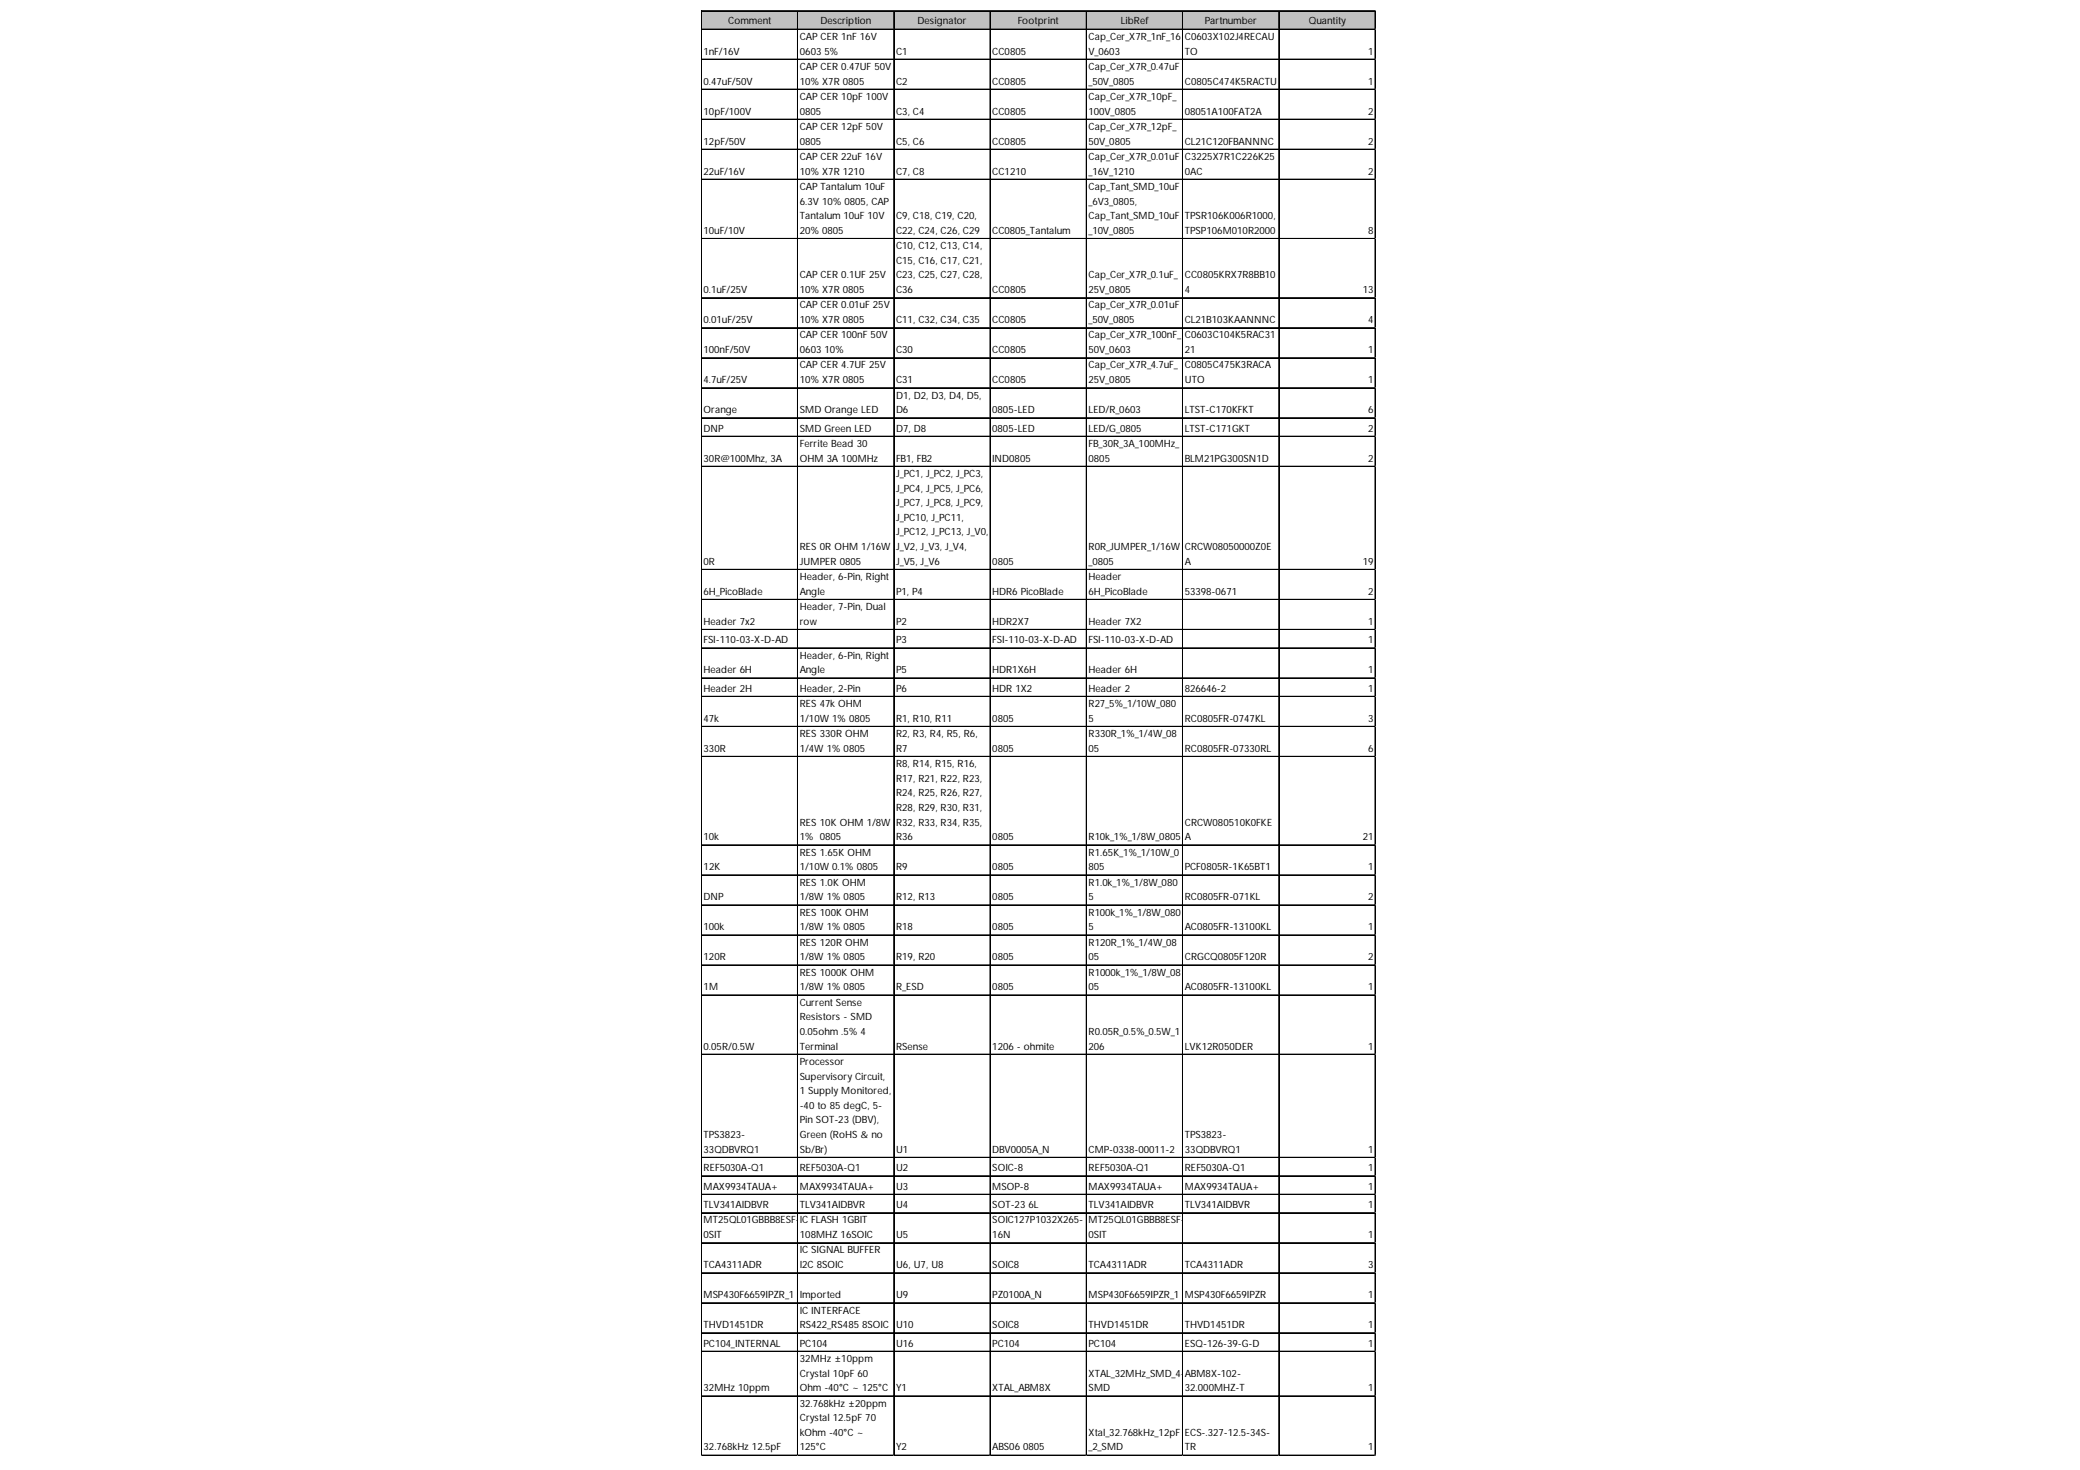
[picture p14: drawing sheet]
<svg xmlns="http://www.w3.org/2000/svg" width="297mm" height="210mm" viewBox="0 0 297 210" stroke-linecap="round" stroke-linejoin="round" font-family="sans-serif">
<defs><g id="words">
<g font-size="1.4">
<text x="104" y="3.5">Comment</text>
<text x="114.2" y="5.7">CAP CER 1nF 16V</text>
<text x="117.2" y="3.5">Description</text>
<text x="131" y="3.5">Designator</text>
<text x="145.3" y="3.5">Footprint</text>
<text x="155.5" y="5.7">Cap_Cer_X7R_1nF_16</text>
<text x="160.1" y="3.5">LibRef</text>
<text x="169.2" y="5.7">C0603X102J4RECAU</text>
<text x="172.1" y="3.5">Partnumber</text>
<text x="186.9" y="3.5">Quantity</text>
<text x="100.5" y="7.8">1nF/16V</text>
<text x="114.2" y="7.8">0603 5%</text>
<text x="114.2" y="10">CAP CER 0.47UF 50V</text>
<text x="128" y="7.8">C1</text>
<text x="141.7" y="7.8">CC0805</text>
<text x="155.5" y="7.8">V_0603</text>
<text x="155.5" y="10">Cap_Cer_X7R_0.47uF</text>
<text x="169.2" y="7.8">TO</text>
<text x="195.4" y="7.8">1</text>
<text x="100.5" y="12.1">0.47uF/50V</text>
<text x="100.5" y="16.4">10pF/100V</text>
<text x="114.2" y="12.1">10% X7R 0805</text>
<text x="114.2" y="14.3">CAP CER 10pF 100V</text>
<text x="114.2" y="16.4">0805</text>
<text x="128" y="12.1">C2</text>
<text x="128" y="16.4">C3, C4</text>
<text x="141.7" y="12.1">CC0805</text>
<text x="141.7" y="16.4">CC0805</text>
<text x="155.5" y="12.1">_50V_0805</text>
<text x="155.5" y="14.3">Cap_Cer_X7R_10pF_</text>
<text x="155.5" y="16.4">100V_0805</text>
<text x="169.2" y="12.1">C0805C474K5RACTU</text>
<text x="169.2" y="16.4">08051A100FAT2A</text>
<text x="195.4" y="12.1">1</text>
<text x="195.4" y="16.4">2</text>
<text x="100.5" y="20.6">12pF/50V</text>
<text x="114.2" y="18.6">CAP CER 12pF 50V</text>
<text x="114.2" y="20.6">0805</text>
<text x="114.2" y="22.8">CAP CER 22uF 16V</text>
<text x="128" y="20.6">C5, C6</text>
<text x="141.7" y="20.6">CC0805</text>
<text x="155.5" y="18.6">Cap_Cer_X7R_12pF_</text>
<text x="155.5" y="20.6">50V_0805</text>
<text x="155.5" y="22.8">Cap_Cer_X7R_0.01uF</text>
<text x="169.2" y="20.6">CL21C120FBANNNC</text>
<text x="169.2" y="22.8">C3225X7R1C226K25</text>
<text x="195.4" y="20.6">2</text>
<text x="100.5" y="24.9">22uF/16V</text>
<text x="114.2" y="24.9">10% X7R 1210</text>
<text x="114.2" y="27.1">CAP Tantalum 10uF</text>
<text x="114.2" y="29.2">6.3V 10% 0805, CAP</text>
<text x="128" y="24.9">C7, C8</text>
<text x="141.7" y="24.9">CC1210</text>
<text x="155.5" y="24.9">_16V_1210</text>
<text x="155.5" y="27.1">Cap_Tant_SMD_10uF</text>
<text x="155.5" y="29.2">_6V3_0805,</text>
<text x="169.2" y="24.9">0AC</text>
<text x="195.4" y="24.9">2</text>
<text x="100.5" y="33.4">10uF/10V</text>
<text x="114.2" y="31.3">Tantalum 10uF 10V</text>
<text x="114.2" y="33.4">20% 0805</text>
<text x="128" y="31.3">C9, C18, C19, C20,</text>
<text x="128" y="33.4">C22, C24, C26, C29</text>
<text x="128" y="35.6">C10, C12, C13, C14,</text>
<text x="141.7" y="33.4">CC0805_Tantalum</text>
<text x="155.5" y="31.3">Cap_Tant_SMD_10uF</text>
<text x="155.5" y="33.4">_10V_0805</text>
<text x="169.2" y="31.3">TPSR106K006R1000,</text>
<text x="169.2" y="33.4">TPSP106M010R2000</text>
<text x="195.4" y="33.4">8</text>
<text x="100.5" y="41.8">0.1uF/25V</text>
<text x="114.2" y="39.8">CAP CER 0.1UF 25V</text>
<text x="114.2" y="41.8">10% X7R 0805</text>
<text x="128" y="37.7">C15, C16, C17, C21,</text>
<text x="128" y="39.8">C23, C25, C27, C28,</text>
<text x="128" y="41.8">C36</text>
<text x="141.7" y="41.8">CC0805</text>
<text x="155.5" y="39.8">Cap_Cer_X7R_0.1uF_</text>
<text x="155.5" y="41.8">25V_0805</text>
<text x="169.2" y="39.8">CC0805KRX7R8BB10</text>
<text x="169.2" y="41.8">4</text>
<text x="194.6" y="41.8">13</text>
<text x="100.5" y="46.1">0.01uF/25V</text>
<text x="114.2" y="44">CAP CER 0.01uF 25V</text>
<text x="114.2" y="46.1">10% X7R 0805</text>
<text x="128" y="46.1">C11, C32, C34, C35</text>
<text x="141.7" y="46.1">CC0805</text>
<text x="155.5" y="44">Cap_Cer_X7R_0.01uF</text>
<text x="155.5" y="46.1">_50V_0805</text>
<text x="169.2" y="46.1">CL21B103KAANNNC</text>
<text x="195.4" y="46.1">4</text>
<text x="100.5" y="50.4">100nF/50V</text>
<text x="114.2" y="48.3">CAP CER 100nF 50V</text>
<text x="114.2" y="50.4">0603 10%</text>
<text x="114.2" y="52.6">CAP CER 4.7UF 25V</text>
<text x="128" y="50.4">C30</text>
<text x="141.7" y="50.4">CC0805</text>
<text x="155.5" y="48.3">Cap_Cer_X7R_100nF_</text>
<text x="155.5" y="50.4">50V_0603</text>
<text x="155.5" y="52.6">Cap_Cer_X7R_4.7uF_</text>
<text x="169.2" y="48.3">C0603C104K5RAC31</text>
<text x="169.2" y="50.4">21</text>
<text x="169.2" y="52.6">C0805C475K3RACA</text>
<text x="195.4" y="50.4">1</text>
<text x="100.5" y="54.7">4.7uF/25V</text>
<text x="100.5" y="59">Orange</text>
<text x="114.2" y="54.7">10% X7R 0805</text>
<text x="114.2" y="59">SMD Orange LED</text>
<text x="128" y="54.7">C31</text>
<text x="128" y="56.9">D1, D2, D3, D4, D5,</text>
<text x="128" y="59">D6</text>
<text x="141.7" y="54.7">CC0805</text>
<text x="141.7" y="59">0805-LED</text>
<text x="155.5" y="54.7">25V_0805</text>
<text x="155.5" y="59">LED/R_0603</text>
<text x="169.2" y="54.7">UTO</text>
<text x="169.2" y="59">LTST-C170KFKT</text>
<text x="195.4" y="54.7">1</text>
<text x="195.4" y="59">6</text>
<text x="100.5" y="61.6">DNP</text>
<text x="100.5" y="65.9">30R@100Mhz, 3A</text>
<text x="114.2" y="61.6">SMD Green LED</text>
<text x="114.2" y="63.8">Ferrite Bead 30</text>
<text x="114.2" y="65.9">OHM 3A 100MHz</text>
<text x="128" y="61.6">D7, D8</text>
<text x="128" y="65.9">FB1, FB2</text>
<text x="141.7" y="61.6">0805-LED</text>
<text x="141.7" y="65.9">IND0805</text>
<text x="155.5" y="61.6">LED/G_0805</text>
<text x="155.5" y="63.8">FB_30R_3A_100MHz_</text>
<text x="155.5" y="65.9">0805</text>
<text x="169.2" y="61.6">LTST-C171GKT</text>
<text x="169.2" y="65.9">BLM21PG300SN1D</text>
<text x="195.4" y="61.6">2</text>
<text x="195.4" y="65.9">2</text>
<text x="128" y="68.1">J_PC1, J_PC2, J_PC3,</text>
<text x="128" y="70.2">J_PC4, J_PC5, J_PC6,</text>
<text x="128" y="72.3">J_PC7, J_PC8, J_PC9,</text>
<text x="128" y="74.4">J_PC10, J_PC11,</text>
<text x="128" y="76.5">J_PC12, J_PC13, J_V0,</text>
<text x="100.5" y="80.6">0R</text>
<text x="114.2" y="78.5">RES 0R OHM 1/16W</text>
<text x="114.2" y="80.6">JUMPER 0805</text>
<text x="114.2" y="82.8">Header, 6-Pin, Right</text>
<text x="128" y="78.5">J_V2, J_V3, J_V4,</text>
<text x="128" y="80.6">J_V5, J_V6</text>
<text x="141.7" y="80.6">0805</text>
<text x="155.5" y="78.5">R0R_JUMPER_1/16W</text>
<text x="155.5" y="80.6">_0805</text>
<text x="155.5" y="82.8">Header</text>
<text x="169.2" y="78.5">CRCW08050000Z0E</text>
<text x="169.2" y="80.6">A</text>
<text x="194.6" y="80.6">19</text>
<text x="100.5" y="84.9">6H_PicoBlade</text>
<text x="100.5" y="89.2">Header 7x2</text>
<text x="114.2" y="84.9">Angle</text>
<text x="114.2" y="87.1">Header, 7-Pin, Dual</text>
<text x="114.2" y="89.2">row</text>
<text x="128" y="84.9">P1, P4</text>
<text x="128" y="89.2">P2</text>
<text x="141.7" y="84.9">HDR6 PicoBlade</text>
<text x="141.7" y="89.2">HDR2X7</text>
<text x="155.5" y="84.9">6H_PicoBlade</text>
<text x="155.5" y="89.2">Header 7X2</text>
<text x="169.2" y="84.9">53398-0671</text>
<text x="195.4" y="84.9">2</text>
<text x="195.4" y="89.2">1</text>
<text x="100.5" y="91.8">FSI-110-03-X-D-AD</text>
<text x="114.2" y="94">Header, 6-Pin, Right</text>
<text x="128" y="91.8">P3</text>
<text x="141.7" y="91.8">FSI-110-03-X-D-AD</text>
<text x="155.5" y="91.8">FSI-110-03-X-D-AD</text>
<text x="195.4" y="91.8">1</text>
<text x="100.5" y="96.1">Header 6H</text>
<text x="100.5" y="98.8">Header 2H</text>
<text x="114.2" y="96.1">Angle</text>
<text x="114.2" y="98.8">Header, 2-Pin</text>
<text x="114.2" y="101">RES 47k OHM</text>
<text x="128" y="96.1">P5</text>
<text x="128" y="98.8">P6</text>
<text x="141.7" y="96.1">HDR1X6H</text>
<text x="141.7" y="98.8">HDR 1X2</text>
<text x="155.5" y="96.1">Header 6H</text>
<text x="155.5" y="98.8">Header 2</text>
<text x="155.5" y="101">R27_5%_1/10W_080</text>
<text x="169.2" y="98.8">826646-2</text>
<text x="195.4" y="96.1">1</text>
<text x="195.4" y="98.8">1</text>
<text x="100.5" y="103.1">47k</text>
<text x="100.5" y="107.3">330R</text>
<text x="114.2" y="103.1">1/10W 1% 0805</text>
<text x="114.2" y="105.3">RES 330R OHM</text>
<text x="114.2" y="107.3">1/4W 1% 0805</text>
<text x="128" y="103.1">R1, R10, R11</text>
<text x="128" y="105.3">R2, R3, R4, R5, R6,</text>
<text x="128" y="107.3">R7</text>
<text x="141.7" y="103.1">0805</text>
<text x="141.7" y="107.3">0805</text>
<text x="155.5" y="103.1">5</text>
<text x="155.5" y="105.3">R330R_1%_1/4W_08</text>
<text x="155.5" y="107.3">05</text>
<text x="169.2" y="103.1">RC0805FR-0747KL</text>
<text x="169.2" y="107.3">RC0805FR-07330RL</text>
<text x="195.4" y="103.1">3</text>
<text x="195.4" y="107.3">6</text>
<text x="128" y="109.5">R8, R14, R15, R16,</text>
<text x="128" y="111.6">R17, R21, R22, R23,</text>
<text x="128" y="113.7">R24, R25, R26, R27,</text>
<text x="100.5" y="120">10k</text>
<text x="114.2" y="117.9">RES 10K OHM 1/8W</text>
<text x="114.2" y="120">1% 0805</text>
<text x="128" y="115.8">R28, R29, R30, R31,</text>
<text x="128" y="117.9">R32, R33, R34, R35,</text>
<text x="128" y="120">R36</text>
<text x="141.7" y="120">0805</text>
<text x="155.5" y="120">R10k_1%_1/8W_0805</text>
<text x="169.2" y="117.9">CRCW080510K0FKE</text>
<text x="169.2" y="120">A</text>
<text x="194.6" y="120">21</text>
<text x="100.5" y="124.3">12K</text>
<text x="114.2" y="122.2">RES 1.65K OHM</text>
<text x="114.2" y="124.3">1/10W 0.1% 0805</text>
<text x="128" y="124.3">R9</text>
<text x="141.7" y="124.3">0805</text>
<text x="155.5" y="122.2">R1.65K_1%_1/10W_0</text>
<text x="155.5" y="124.3">805</text>
<text x="169.2" y="124.3">PCF0805R-1K65BT1</text>
<text x="195.4" y="124.3">1</text>
<text x="100.5" y="128.5">DNP</text>
<text x="114.2" y="126.5">RES 1.0K OHM</text>
<text x="114.2" y="128.5">1/8W 1% 0805</text>
<text x="114.2" y="130.7">RES 100K OHM</text>
<text x="128" y="128.5">R12, R13</text>
<text x="141.7" y="128.5">0805</text>
<text x="155.5" y="126.5">R1.0k_1%_1/8W_080</text>
<text x="155.5" y="128.5">5</text>
<text x="155.5" y="130.7">R100k_1%_1/8W_080</text>
<text x="169.2" y="128.5">RC0805FR-071KL</text>
<text x="195.4" y="128.5">2</text>
<text x="100.5" y="132.8">100k</text>
<text x="100.5" y="137.1">120R</text>
<text x="114.2" y="132.8">1/8W 1% 0805</text>
<text x="114.2" y="135">RES 120R OHM</text>
<text x="114.2" y="137.1">1/8W 1% 0805</text>
<text x="128" y="132.8">R18</text>
<text x="128" y="137.1">R19, R20</text>
<text x="141.7" y="132.8">0805</text>
<text x="141.7" y="137.1">0805</text>
<text x="155.5" y="132.8">5</text>
<text x="155.5" y="135">R120R_1%_1/4W_08</text>
<text x="155.5" y="137.1">05</text>
<text x="169.2" y="132.8">AC0805FR-13100KL</text>
<text x="169.2" y="137.1">CRGCQ0805F120R</text>
<text x="195.4" y="132.8">1</text>
<text x="195.4" y="137.1">2</text>
<text x="100.5" y="141.4">1M</text>
<text x="114.2" y="139.3">RES 1000K OHM</text>
<text x="114.2" y="141.4">1/8W 1% 0805</text>
<text x="114.2" y="143.6">Current Sense</text>
<text x="128" y="141.4">R_ESD</text>
<text x="141.7" y="141.4">0805</text>
<text x="155.5" y="139.3">R1000k_1%_1/8W_08</text>
<text x="155.5" y="141.4">05</text>
<text x="169.2" y="141.4">AC0805FR-13100KL</text>
<text x="195.4" y="141.4">1</text>
<text x="100.5" y="149.9">0.05R/0.5W</text>
<text x="114.2" y="145.7">Resistors - SMD</text>
<text x="114.2" y="147.8">0.05ohm .5% 4</text>
<text x="114.2" y="149.9">Terminal</text>
<text x="128" y="149.9">RSense</text>
<text x="141.7" y="149.9">1206 - ohmite</text>
<text x="155.5" y="147.8">R0.05R_0.5%_0.5W_1</text>
<text x="155.5" y="149.9">206</text>
<text x="169.2" y="149.9">LVK12R050DER</text>
<text x="195.4" y="149.9">1</text>
<text x="114.2" y="152.1">Processor</text>
<text x="114.2" y="154.2">Supervisory Circuit,</text>
<text x="114.2" y="156.2">1 Supply Monitored,</text>
<text x="114.2" y="158.3">-40 to 85 degC, 5-</text>
<text x="114.2" y="160.4">Pin SOT-23 (DBV),</text>
<text x="100.5" y="162.5">TPS3823-</text>
<text x="100.5" y="164.6">33QDBVRQ1</text>
<text x="100.5" y="167.2">REF5030A-Q1</text>
<text x="114.2" y="162.5">Green (RoHS &amp; no</text>
<text x="114.2" y="164.6">Sb/Br)</text>
<text x="114.2" y="167.2">REF5030A-Q1</text>
<text x="128" y="164.6">U1</text>
<text x="128" y="167.2">U2</text>
<text x="141.7" y="164.6">DBV0005A_N</text>
<text x="141.7" y="167.2">SOIC-8</text>
<text x="155.5" y="164.6">CMP-0338-00011-2</text>
<text x="155.5" y="167.2">REF5030A-Q1</text>
<text x="169.2" y="162.5">TPS3823-</text>
<text x="169.2" y="164.6">33QDBVRQ1</text>
<text x="169.2" y="167.2">REF5030A-Q1</text>
<text x="195.4" y="164.6">1</text>
<text x="195.4" y="167.2">1</text>
<text x="100.5" y="169.9">MAX9934TAUA+</text>
<text x="100.5" y="172.5">TLV341AIDBVR</text>
<text x="114.2" y="169.9">MAX9934TAUA+</text>
<text x="114.2" y="172.5">TLV341AIDBVR</text>
<text x="128" y="169.9">U3</text>
<text x="128" y="172.5">U4</text>
<text x="141.7" y="169.9">MSOP-8</text>
<text x="141.7" y="172.5">SOT-23 6L</text>
<text x="155.5" y="169.9">MAX9934TAUA+</text>
<text x="155.5" y="172.5">TLV341AIDBVR</text>
<text x="169.2" y="169.9">MAX9934TAUA+</text>
<text x="169.2" y="172.5">TLV341AIDBVR</text>
<text x="195.4" y="169.9">1</text>
<text x="195.4" y="172.5">1</text>
<text x="100.5" y="174.7">MT25QL01GBBB8ESF-</text>
<text x="100.5" y="176.8">0SIT</text>
<text x="114.2" y="174.7">IC FLASH 1GBIT</text>
<text x="114.2" y="176.8">108MHZ 16SOIC</text>
<text x="114.2" y="179">IC SIGNAL BUFFER</text>
<text x="128" y="176.8">U5</text>
<text x="141.7" y="174.7">SOIC127P1032X265-</text>
<text x="141.7" y="176.8">16N</text>
<text x="155.5" y="174.7">MT25QL01GBBB8ESF-</text>
<text x="155.5" y="176.8">0SIT</text>
<text x="195.4" y="176.8">1</text>
<text x="100.5" y="181.1">TCA4311ADR</text>
<text x="100.5" y="185.4">MSP430F6659IPZR_1</text>
<text x="114.2" y="181.1">I2C 8SOIC</text>
<text x="114.2" y="185.4">Imported</text>
<text x="128" y="181.1">U6, U7, U8</text>
<text x="128" y="185.4">U9</text>
<text x="141.7" y="181.1">SOIC8</text>
<text x="141.7" y="185.4">PZ0100A_N</text>
<text x="155.5" y="181.1">TCA4311ADR</text>
<text x="155.5" y="185.4">MSP430F6659IPZR_1</text>
<text x="169.2" y="181.1">TCA4311ADR</text>
<text x="169.2" y="185.4">MSP430F6659IPZR</text>
<text x="195.4" y="181.1">3</text>
<text x="195.4" y="185.4">1</text>
<text x="100.5" y="189.6">THVD1451DR</text>
<text x="114.2" y="187.6">IC INTERFACE</text>
<text x="114.2" y="189.6">RS422_RS485 8SOIC</text>
<text x="128" y="189.6">U10</text>
<text x="141.7" y="189.6">SOIC8</text>
<text x="155.5" y="189.6">THVD1451DR</text>
<text x="169.2" y="189.6">THVD1451DR</text>
<text x="195.4" y="189.6">1</text>
<text x="100.5" y="192.3">PC104_INTERNAL</text>
<text x="114.2" y="192.3">PC104</text>
<text x="114.2" y="194.5">32MHz ±10ppm</text>
<text x="114.2" y="196.6">Crystal 10pF 60</text>
<text x="128" y="192.3">U16</text>
<text x="141.7" y="192.3">PC104</text>
<text x="155.5" y="192.3">PC104</text>
<text x="155.5" y="196.6">XTAL_32MHz_SMD_4-</text>
<text x="169.2" y="192.3">ESQ-126-39-G-D</text>
<text x="169.2" y="196.6">ABM8X-102-</text>
<text x="195.4" y="192.3">1</text>
<text x="100.5" y="198.7">32MHz 10ppm</text>
<text x="114.2" y="198.7">Ohm -40°C ~ 125°C</text>
<text x="114.2" y="200.9">32.768kHz ±20ppm</text>
<text x="114.2" y="202.9">Crystal 12.5pF 70</text>
<text x="128" y="198.7">Y1</text>
<text x="141.7" y="198.7">XTAL_ABM8X</text>
<text x="155.5" y="198.7">SMD</text>
<text x="169.2" y="198.7">32.000MHZ-T</text>
<text x="195.4" y="198.7">1</text>
<text x="100.5" y="207.1">32.768kHz 12.5pF</text>
<text x="114.2" y="205">kOhm -40°C ~</text>
<text x="114.2" y="207.1">125°C</text>
<text x="128" y="207.1">Y2</text>
<text x="141.7" y="207.1">ABS06 0805</text>
<text x="155.5" y="205">Xtal_32.768kHz_12pF</text>
<text x="155.5" y="207.1">_2_SMD</text>
<text x="169.2" y="205">ECS-.327-12.5-34S-</text>
<text x="169.2" y="207.1">TR</text>
<text x="195.4" y="207.1">1</text>
</g>
</g></defs>
<path d="M100.2 1.6h96.3v2.7h-96.3z" fill="#c0c0c0"/>
<g fill="none" stroke="#000" stroke-width=".14">
<path d="M100.1 1.5v206.4M100.2 1.5v206.4M100.2 1.5h96.3M100.2 1.6h96.3M100.2 4.2h96.3M100.2 8.4h96.3M100.2 8.5h96.3M100.2 12.7h96.3M100.2 12.8h96.3M100.2 17h96.3M100.2 17.1h96.3M113.9 1.6v206.3"/>
<path d="M127.6 1.6v206.3M127.7 1.6v206.3M141.4 1.6v206.3M155.1 1.6v206.3M155.2 1.6v206.3M168.9 1.6v206.3M182.6 1.6v206.3M182.7 1.6v206.3M196.4 1.6v206.3M100.2 21.3h96.3M100.2 21.4h96.3M100.2 25.6h96.3"/>
<path d="M100.2 34h96.3M100.2 34.1h96.3M100.2 42.5h96.3M100.2 42.6h96.3M100.2 46.8h96.3M100.2 51.1h96.3M100.2 55.4h96.3M100.2 59.6h96.3M100.2 59.7h96.3M100.2 62.3h96.3M100.2 66.6h96.3M100.2 81.3h96.3"/>
<path d="M100.2 85.6h96.3M100.2 89.9h96.3M100.2 92.5h96.3M100.2 92.6h96.3M100.2 96.8h96.3M100.2 99.4h96.3M100.2 99.5h96.3M100.2 103.7h96.3M100.2 103.8h96.3M100.2 108h96.3M100.2 108.1h96.3M100.2 120.6h96.3"/>
<path d="M100.2 120.7h96.3M100.2 124.9h96.3M100.2 125h96.3M100.2 129.2h96.3M100.2 129.3h96.3M100.2 133.5h96.3M100.2 137.8h96.3M100.2 142.1h96.3M100.2 150.5h96.3M100.2 150.6h96.3M100.2 165.2h96.3M100.2 165.3h96.3"/>
<path d="M100.2 167.9h96.3M100.2 170.5h96.3M100.2 170.6h96.3M100.2 173.2h96.3M100.2 177.4h96.3M100.2 177.5h96.3M100.2 181.7h96.3M100.2 181.8h96.3M100.2 186h96.3M100.2 186.1h96.3M100.2 190.3h96.3M100.2 190.4h96.3"/>
<path d="M100.2 192.9h96.3M100.2 193h96.3M100.2 199.3h96.3M100.2 199.4h96.3M100.2 207.8h96.3"/>
</g>
<path d="M100.1 207.9h.1" fill="none" stroke="#dadcdd" stroke-width=".14"/>
<path d="M100.1 207.9h.1z" fill="#dadcdd"/>
<path d="M113.9 207.9h.1" fill="none" stroke="#dadcdd" stroke-width=".14"/>
<path d="M113.9 207.9h.1z" fill="#dadcdd"/>
<path d="M127.6 207.9h.1" fill="none" stroke="#dadcdd" stroke-width=".14"/>
<path d="M127.6 207.9h.1z" fill="#dadcdd"/>
<path d="M141.4 207.9h.1" fill="none" stroke="#dadcdd" stroke-width=".14"/>
<path d="M141.4 207.9h.1z" fill="#dadcdd"/>
<path d="M155.1 207.9h.1" fill="none" stroke="#dadcdd" stroke-width=".14"/>
<path d="M155.1 207.9h.1z" fill="#dadcdd"/>
<path d="M168.9 207.9h.1" fill="none" stroke="#dadcdd" stroke-width=".14"/>
<path d="M168.9 207.9h.1z" fill="#dadcdd"/>
<path d="M182.6 207.9h.1" fill="none" stroke="#dadcdd" stroke-width=".14"/>
<path d="M182.6 207.9h.1z" fill="#dadcdd"/>
<path d="M196.4 207.9h.1" fill="none" stroke="#dadcdd" stroke-width=".14"/>
<path d="M196.4 207.9h.1z" fill="#dadcdd"/>
<path d="M196.5 1.5h.1" fill="none" stroke="#dadcdd" stroke-width=".14"/>
<path d="M196.5 1.5v.1z" fill="#dadcdd"/>
<path d="M196.5 4.2h.1" fill="none" stroke="#dadcdd" stroke-width=".14"/>
<path d="M196.5 4.2v.1z" fill="#dadcdd"/>
<path d="M196.5 8.4h.1" fill="none" stroke="#dadcdd" stroke-width=".14"/>
<path d="M196.5 8.4v.1z" fill="#dadcdd"/>
<path d="M196.5 12.7h.1" fill="none" stroke="#dadcdd" stroke-width=".14"/>
<path d="M196.5 12.7v.1z" fill="#dadcdd"/>
<path d="M196.5 17h.1" fill="none" stroke="#dadcdd" stroke-width=".14"/>
<path d="M196.5 17v.1z" fill="#dadcdd"/>
<path d="M196.5 21.3h.1" fill="none" stroke="#dadcdd" stroke-width=".14"/>
<path d="M196.5 21.3v.1z" fill="#dadcdd"/>
<path d="M196.5 25.6h.1" fill="none" stroke="#dadcdd" stroke-width=".14"/>
<path d="M196.5 25.6v.1z" fill="#dadcdd"/>
<path d="M196.5 34h.1" fill="none" stroke="#dadcdd" stroke-width=".14"/>
<path d="M196.5 34v.2z" fill="#dadcdd"/>
<path d="M196.5 42.5h.1" fill="none" stroke="#dadcdd" stroke-width=".14"/>
<path d="M196.5 42.5v.1z" fill="#dadcdd"/>
<path d="M196.5 46.8h.1" fill="none" stroke="#dadcdd" stroke-width=".14"/>
<path d="M196.5 46.8v.1z" fill="#dadcdd"/>
<path d="M196.5 51.1h.1" fill="none" stroke="#dadcdd" stroke-width=".14"/>
<path d="M196.5 51.1v.1z" fill="#dadcdd"/>
<path d="M196.5 55.4h.1" fill="none" stroke="#dadcdd" stroke-width=".14"/>
<path d="M196.5 55.4v.1z" fill="#dadcdd"/>
<path d="M196.5 59.6h.1" fill="none" stroke="#dadcdd" stroke-width=".14"/>
<path d="M196.5 59.6v.2z" fill="#dadcdd"/>
<path d="M196.5 62.3h.1" fill="none" stroke="#dadcdd" stroke-width=".14"/>
<path d="M196.5 62.3v.1z" fill="#dadcdd"/>
<path d="M196.5 66.6h.1" fill="none" stroke="#dadcdd" stroke-width=".14"/>
<path d="M196.5 66.6v.1z" fill="#dadcdd"/>
<path d="M196.5 81.3h.1" fill="none" stroke="#dadcdd" stroke-width=".14"/>
<path d="M196.5 81.3v.1z" fill="#dadcdd"/>
<path d="M196.5 85.6h.1" fill="none" stroke="#dadcdd" stroke-width=".14"/>
<path d="M196.5 85.6v.1z" fill="#dadcdd"/>
<path d="M196.5 89.9h.1" fill="none" stroke="#dadcdd" stroke-width=".14"/>
<path d="M196.5 89.9v.1z" fill="#dadcdd"/>
<path d="M196.5 92.5h.1" fill="none" stroke="#dadcdd" stroke-width=".14"/>
<path d="M196.5 92.5v.1z" fill="#dadcdd"/>
<path d="M196.5 96.8h.1" fill="none" stroke="#dadcdd" stroke-width=".14"/>
<path d="M196.5 96.8v.1z" fill="#dadcdd"/>
<path d="M196.5 99.4h.1" fill="none" stroke="#dadcdd" stroke-width=".14"/>
<path d="M196.5 99.4v.1z" fill="#dadcdd"/>
<path d="M196.5 103.7h.1" fill="none" stroke="#dadcdd" stroke-width=".14"/>
<path d="M196.5 103.7v.1z" fill="#dadcdd"/>
<path d="M196.5 108h.1" fill="none" stroke="#dadcdd" stroke-width=".14"/>
<path d="M196.5 108v.1z" fill="#dadcdd"/>
<path d="M196.5 120.6h.1" fill="none" stroke="#dadcdd" stroke-width=".14"/>
<path d="M196.5 120.6v.1z" fill="#dadcdd"/>
<path d="M196.5 124.9h.1" fill="none" stroke="#dadcdd" stroke-width=".14"/>
<path d="M196.5 124.9v.1z" fill="#dadcdd"/>
<path d="M196.5 129.2h.1" fill="none" stroke="#dadcdd" stroke-width=".14"/>
<path d="M196.5 129.2v.1z" fill="#dadcdd"/>
<path d="M196.5 133.5h.1" fill="none" stroke="#dadcdd" stroke-width=".14"/>
<path d="M196.5 133.5v.1z" fill="#dadcdd"/>
<path d="M196.5 137.8h.1" fill="none" stroke="#dadcdd" stroke-width=".14"/>
<path d="M196.5 137.8v.1z" fill="#dadcdd"/>
<path d="M196.5 142.1h.1" fill="none" stroke="#dadcdd" stroke-width=".14"/>
<path d="M196.5 142.1v.1z" fill="#dadcdd"/>
<path d="M196.5 150.5h.1" fill="none" stroke="#dadcdd" stroke-width=".14"/>
<path d="M196.5 150.5v.1z" fill="#dadcdd"/>
<path d="M196.5 165.2h.1" fill="none" stroke="#dadcdd" stroke-width=".14"/>
<path d="M196.5 165.2v.2z" fill="#dadcdd"/>
<path d="M196.5 167.9h.1" fill="none" stroke="#dadcdd" stroke-width=".14"/>
<path d="M196.5 167.9v.1z" fill="#dadcdd"/>
<path d="M196.5 170.5h.1" fill="none" stroke="#dadcdd" stroke-width=".14"/>
<path d="M196.5 170.5v.1z" fill="#dadcdd"/>
<path d="M196.5 173.2h.1" fill="none" stroke="#dadcdd" stroke-width=".14"/>
<path d="M196.5 173.2v.1z" fill="#dadcdd"/>
<path d="M196.5 177.4h.1" fill="none" stroke="#dadcdd" stroke-width=".14"/>
<path d="M196.5 177.4v.2z" fill="#dadcdd"/>
<path d="M196.5 181.7h.1" fill="none" stroke="#dadcdd" stroke-width=".14"/>
<path d="M196.5 181.7v.1z" fill="#dadcdd"/>
<path d="M196.5 186h.1" fill="none" stroke="#dadcdd" stroke-width=".14"/>
<path d="M196.5 186v.1z" fill="#dadcdd"/>
<path d="M196.5 190.3h.1" fill="none" stroke="#dadcdd" stroke-width=".14"/>
<path d="M196.5 190.3v.1z" fill="#dadcdd"/>
<path d="M196.5 192.9h.1" fill="none" stroke="#dadcdd" stroke-width=".14"/>
<path d="M196.5 192.9v.1z" fill="#dadcdd"/>
<path d="M196.5 199.3h.1" fill="none" stroke="#dadcdd" stroke-width=".14"/>
<path d="M196.5 199.3v.1z" fill="#dadcdd"/>
<path d="M196.5 207.8h.1" fill="none" stroke="#dadcdd" stroke-width=".14"/>
<path d="M196.5 207.8v.1z" fill="#dadcdd"/>
<use href="#words"/>
</svg>
